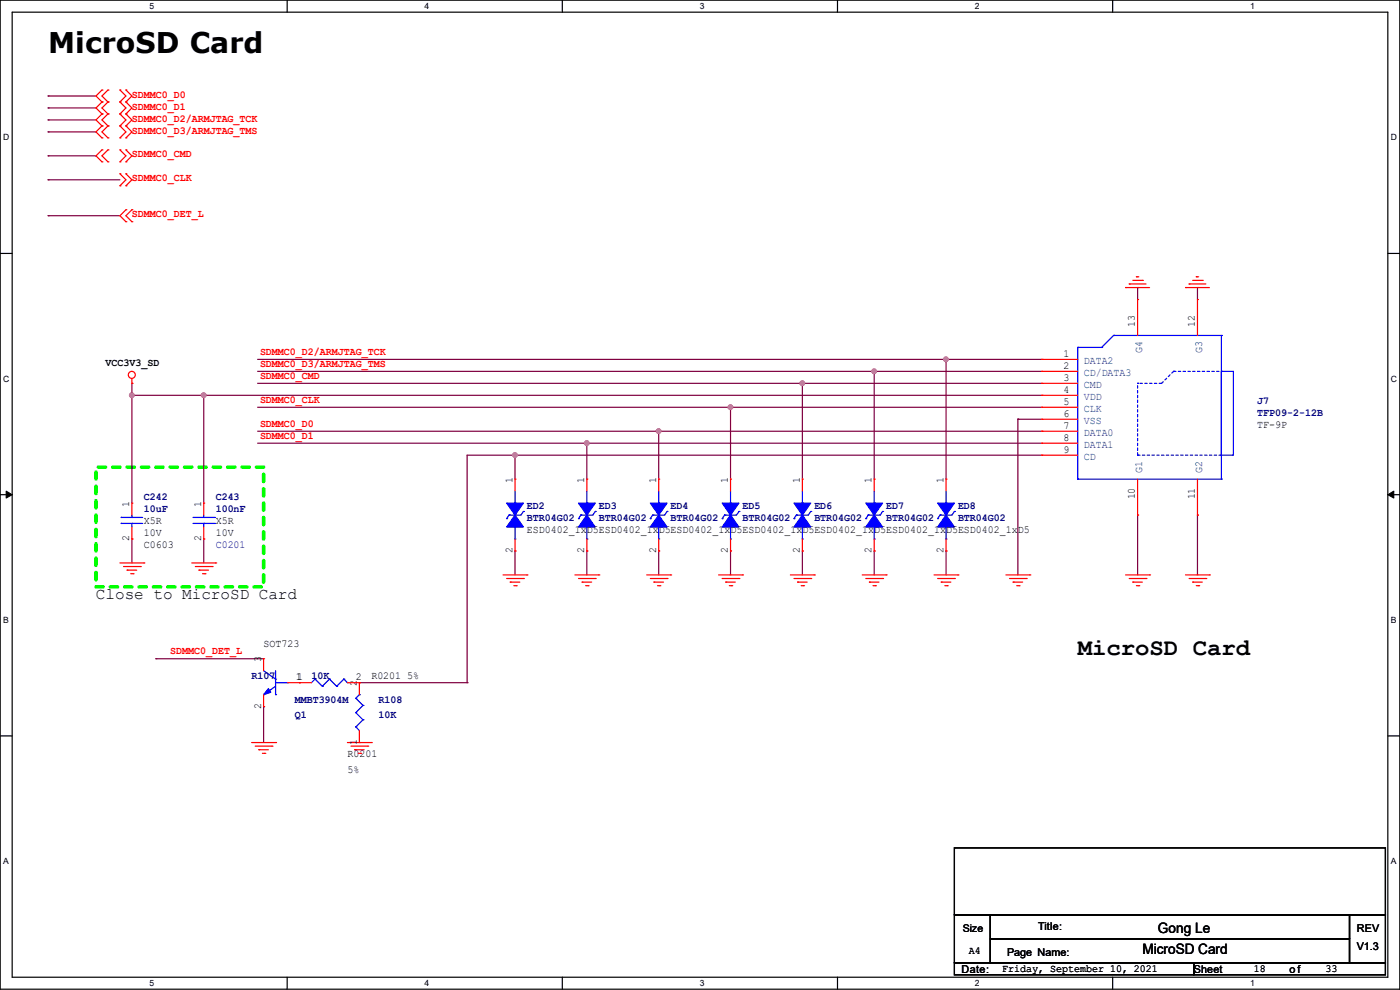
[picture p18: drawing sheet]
<svg xmlns="http://www.w3.org/2000/svg" width="297mm" height="210mm" viewBox="0 0 297 210" stroke-linecap="round" stroke-linejoin="round" font-family="sans-serif">
<defs><g id="words">
<text font-size="6.1" x="10.2" y="11.2">MicroSD Card</text>
<text font-size="5.1" x="228.6" y="138.9">MicroSD Card</text>
<text font-size="3.4" x="20.4" y="127.2">Close to MicroSD Card</text>
<g font-size="3">
<text x="245.7" y="197.9">Gong Le</text>
<text x="242.4" y="202.4">MicroSD Card</text>
</g>
<g font-size="2.3" fill="#f00">
<text x="28" y="20.7">SDMMC0_D0</text>
<text x="28" y="23.2">SDMMC0_D1</text>
<text x="28" y="25.8">SDMMC0_D2/ARMJTAG_TCK</text>
<text x="28" y="28.3">SDMMC0_D3/ARMJTAG_TMS</text>
<text x="28" y="33.4">SDMMC0_CMD</text>
<text x="28" y="38.5">SDMMC0_CLK</text>
<text x="28" y="46.1">SDMMC0_DET_L</text>
<text x="55.2" y="77.9">SDMMC0_D3/ARMJTAG_TMS</text>
<text x="55.2" y="75.3">SDMMC0_D2/ARMJTAG_TCK</text>
<text x="55.2" y="80.4">SDMMC0_CMD</text>
<text x="55.2" y="85.5">SDMMC0_CLK</text>
<text x="55.2" y="93.1">SDMMC0_D1</text>
<text x="55.2" y="90.6">SDMMC0_D0</text>
<text x="36.1" y="138.8">SDMMC0_DET_L</text>
</g>
<g font-size="2.3">
<text x="240.8" y="69.4" transform="rotate(-90 240.8 69.4)">13</text>
<text x="253.5" y="69.4" transform="rotate(-90 253.5 69.4)">12</text>
<text x="22.4" y="77.6">VCC3V3_SD</text>
<text x="225.6" y="75.7">1</text>
<text x="225.6" y="78.2">2</text>
<text x="225.6" y="80.8">3</text>
<text x="225.6" y="83.3">4</text>
<text x="225.6" y="85.9">5</text>
<text x="225.6" y="88.4">6</text>
<text x="225.6" y="90.9">7</text>
<text x="225.6" y="93.5">8</text>
<text x="266.7" y="90.8">TF-9P</text>
<text x="225.6" y="96">9</text>
<text x="27.4" y="107.5" transform="rotate(-90 27.4 107.5)">1</text>
<text x="42.7" y="107.5" transform="rotate(-90 42.7 107.5)">1</text>
<text x="108.7" y="102.4" transform="rotate(-90 108.7 102.4)">1</text>
<text x="124" y="102.4" transform="rotate(-90 124 102.4)">1</text>
<text x="139.2" y="102.4" transform="rotate(-90 139.2 102.4)">1</text>
<text x="154.4" y="102.4" transform="rotate(-90 154.4 102.4)">1</text>
<text x="169.7" y="102.4" transform="rotate(-90 169.7 102.4)">1</text>
<text x="184.9" y="102.4" transform="rotate(-90 184.9 102.4)">1</text>
<text x="200.2" y="102.4" transform="rotate(-90 200.2 102.4)">1</text>
<text x="240.8" y="106" transform="rotate(-90 240.8 106)">10</text>
<text x="253.5" y="106" transform="rotate(-90 253.5 106)">11</text>
<text x="30.5" y="111.1">X5R</text>
<text x="30.5" y="113.7">10V</text>
<text x="45.8" y="111.1">X5R</text>
<text x="45.8" y="113.7">10V</text>
<text x="111.8" y="113.2">ESD0402_1xD5ESD0402_1xD5ESD0402_1xD5ESD0402_1xD5ESD0402_1xD5ESD0402_1xD5ESD0402_1xD5</text>
<text x="27.4" y="114.9" transform="rotate(-90 27.4 114.9)">2</text>
<text x="30.5" y="116.2">C0603</text>
<text x="42.7" y="114.9" transform="rotate(-90 42.7 114.9)">2</text>
<text x="108.7" y="117.4" transform="rotate(-90 108.7 117.4)">2</text>
<text x="124" y="117.4" transform="rotate(-90 124 117.4)">2</text>
<text x="139.2" y="117.4" transform="rotate(-90 139.2 117.4)">2</text>
<text x="154.4" y="117.4" transform="rotate(-90 154.4 117.4)">2</text>
<text x="169.7" y="117.4" transform="rotate(-90 169.7 117.4)">2</text>
<text x="184.9" y="117.4" transform="rotate(-90 184.9 117.4)">2</text>
<text x="200.2" y="117.4" transform="rotate(-90 200.2 117.4)">2</text>
<text x="55.9" y="137.3">SOT723</text>
<text x="55.4" y="140.5" transform="rotate(-90 55.4 140.5)">3</text>
<text x="62.8" y="144.3">11</text>
<text x="75.5" y="144.3">2</text>
<text x="75.7" y="145.6" transform="rotate(-90 75.7 145.6)">2</text>
<text x="78.8" y="144.1">R0201 5%</text>
<text x="55.4" y="150.4" transform="rotate(-90 55.4 150.4)">2</text>
<text x="73.7" y="160.7">R0201</text>
<text x="75.7" y="158" transform="rotate(-90 75.7 158)">1</text>
<text x="73.7" y="164">5%</text>
<text x="220.3" y="197.2">Title:</text>
<text x="287.8" y="197.7">REV</text>
<text x="205.5" y="202.3">A4</text>
<text x="213.7" y="202.8">Page Name:</text>
<text x="287.8" y="201.5">V1.3</text>
<text x="204" y="206.3">Date:</text>
<text x="212.6" y="206.1">Friday, September 10, 2021</text>
<text x="253.3" y="206.3">Sheet</text>
<text x="266" y="206.1">18</text>
<text x="273.6" y="206.3">of</text>
<text x="281.2" y="206.1">33</text>
</g>
<g font-size="2.3" fill="#004080">
<text x="229.9" y="77.2">DATA2</text>
<text x="242.3" y="75" transform="rotate(-90 242.3 75)">G4</text>
<text x="255" y="75" transform="rotate(-90 255 75)">G3</text>
<text x="229.9" y="79.7">CD/DATA3</text>
<text x="229.9" y="82.3">CMD</text>
<text x="229.9" y="84.8">VDD</text>
<text x="229.9" y="87.3">CLK</text>
<text x="229.9" y="89.9">VSS</text>
<text x="229.9" y="92.4">DATA0</text>
<text x="229.9" y="95">DATA1</text>
<text x="229.9" y="97.5">CD</text>
<text x="242.3" y="100.4" transform="rotate(-90 242.3 100.4)">G1</text>
<text x="255" y="100.4" transform="rotate(-90 255 100.4)">G2</text>
</g>
<g font-size="2.3" fill="#000080">
<text x="266.7" y="85.7">J7</text>
<text x="266.7" y="88.3">TFP09-2-12B</text>
<text x="30.5" y="106">C242</text>
<text x="45.8" y="106">C243</text>
<text x="30.5" y="108.6">10uF</text>
<text x="45.8" y="108.6">100nF</text>
<text x="111.8" y="108.1">ED2</text>
<text x="111.8" y="110.6">BTR04G02</text>
<text x="127" y="108.1">ED3</text>
<text x="127" y="110.6">BTR04G02</text>
<text x="142.3" y="108.1">ED4</text>
<text x="142.3" y="110.6">BTR04G02</text>
<text x="157.5" y="108.1">ED5</text>
<text x="157.5" y="110.6">BTR04G02</text>
<text x="172.8" y="108.1">ED6</text>
<text x="172.8" y="110.6">BTR04G02</text>
<text x="188" y="108.1">ED7</text>
<text x="188" y="110.6">BTR04G02</text>
<text x="203.2" y="108.1">ED8</text>
<text x="203.2" y="110.6">BTR04G02</text>
<text x="45.8" y="116.2">C0201</text>
<text x="53.4" y="144.1">R107</text>
<text x="62.5" y="149.2">MMBT3904M</text>
<text x="66.1" y="144.1">10K</text>
<text x="80.3" y="149.2">R108</text>
<text x="62.5" y="152.3">Q1</text>
<text x="80.3" y="152.3">10K</text>
</g>
<text font-size="2.2" x="204.3" y="197.7">Size</text>
<g font-size="1.8">
<text x="31.7" y="1.9">5</text>
<text x="90.1" y="1.9">4</text>
<text x="148.5" y="1.9">3</text>
<text x="206.8" y="1.9">2</text>
<text x="265.2" y="1.9">1</text>
<text x=".7" y="29.8">D</text>
<text x="295.1" y="29.8">D</text>
<text x=".7" y="80.9">C</text>
<text x="295.1" y="80.9">C</text>
<text x=".7" y="132.1">B</text>
<text x="295.1" y="132.1">B</text>
<text x=".7" y="183.3">A</text>
<text x="295.1" y="183.3">A</text>
<text x="31.7" y="209.2">5</text>
<text x="90.1" y="209.2">4</text>
<text x="148.5" y="209.2">3</text>
<text x="206.8" y="209.2">2</text>
<text x="265.2" y="209.2">1</text>
</g>
</g></defs>
<path d="M0 0h297v209.8h-297zM2.6 2.6h291.8v204.7h-291.8z" fill="none" stroke="#000" stroke-width=".25"/>
<g fill="#fff">
<path d="M31.7 .3h1v2h-1z"/>
<path d="M31.7 207.6h1v1.9h-1z"/>
</g>
<path d="M60.9 0v2.6M60.9 207.3v2.5" fill="none" stroke="#000" stroke-width=".25"/>
<g fill="#fff">
<path d="M90.1 .3h1v2h-1z"/>
<path d="M90.1 207.6h1v1.9h-1z"/>
</g>
<path d="M119.3 0v2.6M119.3 207.3v2.5" fill="none" stroke="#000" stroke-width=".25"/>
<g fill="#fff">
<path d="M148.5 .3h.9v2h-.9z"/>
<path d="M148.5 207.6h.9v1.9h-.9z"/>
</g>
<path d="M177.7 0v2.6M177.7 207.3v2.5" fill="none" stroke="#000" stroke-width=".25"/>
<g fill="#fff">
<path d="M206.8 .3h1v2h-1z"/>
<path d="M206.8 207.6h1v1.9h-1z"/>
</g>
<path d="M236.1 0v2.6M236.1 207.3v2.5" fill="none" stroke="#000" stroke-width=".25"/>
<g fill="#fff">
<path d="M265.2 .3h1v2h-1z"/>
<path d="M265.2 207.6h1v1.9h-1z"/>
<path d="M.7 28.2h1.2v1.9h-1.2z"/>
<path d="M295.1 28.2h1.2v1.9h-1.2z"/>
<path d="M.7 79.3h1.2v2h-1.2z"/>
<path d="M295.1 79.3h1.2v2h-1.2z"/>
</g>
<path d="M0 53.8h2.6M294.4 53.8h2.6" fill="none" stroke="#000" stroke-width=".25"/>
<g fill="#fff">
<path d="M.7 130.5h1.2v2h-1.2z"/>
<path d="M295.1 130.5h1.1v2h-1.1z"/>
</g>
<path d="M0 104.9h2.6M294.4 104.9h2.6" fill="none" stroke="#000" stroke-width=".25"/>
<path d="M1.3 104.2l1.3 .7-1.3 .8zM294.4 104.9l1.3-.7v1.5z" fill="#000" stroke="#000" stroke-width=".21"/>
<g fill="#fff">
<path d="M.7 181.7h1.2v2h-1.2z"/>
<path d="M295.1 181.7h1.1v2h-1.1z"/>
</g>
<path d="M0 156.1h2.6M294.4 156.1h2.6M202.5 179.9h91.4v14.2h-91.4zM202.5 194.1h7.6v10.2h-7.6zM210.1 194.1h76.2v5.1h-76.2zM210.1 199.2h76.2v5.1h-76.2zM286.3 194.1h7.6v10.2h-7.6zM202.5 204.3h50.8v2.5h-50.8zM253.3 204.3h40.6v2.5h-40.6z" fill="none" stroke="#000" stroke-width=".25"/>
<path d="M20.4 99.1h35.5v25.4h-35.5z" fill="none" stroke="#0f0" stroke-width=".76" stroke-dasharray="1.5 1.5"/>
<g fill="none" stroke="#800040" stroke-width=".25">
<path d="M10.2 20.4h.1M10.2 22.9h.1M10.2 33.1h.1M10.2 38.1h.1M10.2 25.4h.1M10.2 28h.1M10.2 20.4h10.2M10.2 22.9h10.2M10.2 33.1h10.2M10.2 38.1h15.2M10.2 25.4h10.2M10.2 28h10.2"/>
<path d="M10.2 45.8h.1M10.2 45.8h15.2M54.7 78.8h166.3M54.7 76.2h166.3M185.5 78.8h.1M185.5 78.8v22.8M200.7 76.2h.1M200.7 76.2v25.4M241.3 61h.1M241.3 61v2.5M254 61h.1M254 61v2.5"/>
<path d="M28 83.9h.1M28 81.3h.1M28 83.9h193M28 81.3v25.4M43.2 83.9h.1M43.2 83.9v22.8M54.7 81.3h166.3M54.7 86.4h166.3M54.7 94h166.3M54.7 91.5h166.3M109.3 96.6h.1M109.3 96.6v5"/>
<path d="M124.5 94h.1M124.5 94v7.6M139.7 91.5h.1M139.7 91.5v10.1M155 86.4h.1M155 86.4v15.2M170.2 81.3h.1M170.2 81.3v20.3M215.9 88.9h.1M215.9 88.9h5.1M215.9 88.9v33.1M221 96.6h-121.9v48.2"/>
<path d="M28 114.3h.1M28 114.3v5.1M43.2 114.3h.1M43.2 114.3v5.1M109.3 116.9h.1M109.3 116.9v5.1M124.5 116.9h.1M124.5 116.9v5.1M139.7 116.9h.1M139.7 116.9v5.1M155 116.9h.1M155 116.9v5.1"/>
<path d="M170.2 116.9h.1M170.2 116.9v5.1M185.5 116.9h.1M185.5 116.9v5.1M200.7 116.9h.1M200.7 116.9v5.1M241.3 109.3h.1M241.3 109.3v12.7M254 109.3h.1M254 109.3v12.7M33.1 139.7h.1M33.1 139.7h22.8"/>
<path d="M55.9 149.9h.1M55.9 149.9v7.6M76.2 144.8h.1M76.2 144.8h22.9M99.1 144.8h.1"/>
</g>
<g fill="#f0f" stroke="#f0f" stroke-width=".25">
<circle cx="170.2" cy="81.3" r=".49"/>
<circle cx="28" cy="83.8" r=".49"/>
<circle cx="155" cy="86.4" r=".49"/>
<circle cx="185.4" cy="78.8" r=".49"/>
<circle cx="124.5" cy="94" r=".49"/>
<circle cx="139.7" cy="91.5" r=".49"/>
<circle cx="109.2" cy="96.5" r=".49"/>
<circle cx="200.7" cy="76.2" r=".49"/>
<circle cx="43.2" cy="83.8" r=".49"/>
</g>
<g fill="none" stroke="#f00" stroke-width=".25">
<path d="M21.6 19.1h.1M21.6 19.1l-1.2 1.3 1.2 1.2M22.9 19.1h.1M22.9 19.1l-1.3 1.3 1.3 1.2M25.4 19.1h.1M25.4 19.1l1.3 1.3-1.3 1.2M26.7 19.1h.1M26.7 19.1l1.3 1.3-1.3 1.2M21.6 31.8h.1M21.6 34.3h.1M21.6 21.6h.1M21.6 24.2h.1"/>
<path d="M21.6 26.7h.1M21.6 29.3h.1M21.6 31.8l-1.2 1.3 1.2 1.2M21.6 24.2l-1.2 1.2 1.2 1.3M21.6 26.7l-1.2 1.3 1.2 1.3M21.6 21.6l-1.2 1.3 1.2 1.3M22.9 34.3h.1M22.9 31.8h.1M22.9 21.6h.1M22.9 24.2h.1M22.9 26.7h.1M22.9 29.3h.1"/>
<path d="M22.9 31.8l-1.3 1.3 1.3 1.2M22.9 26.7l-1.3 1.3 1.3 1.3M22.9 24.2l-1.3 1.2 1.3 1.3M22.9 21.6l-1.3 1.3 1.3 1.3M25.4 39.4h.1M25.4 36.9h.1M25.4 34.3h.1M25.4 31.8h.1M25.4 21.6h.1M25.4 24.2h.1M25.4 26.7h.1M25.4 29.3h.1"/>
<path d="M25.4 36.9l1.3 1.2-1.3 1.3M25.4 26.7l1.3 1.3-1.3 1.3M25.4 31.8l1.3 1.3-1.3 1.2M25.4 24.2l1.3 1.2-1.3 1.3M25.4 21.6l1.3 1.3-1.3 1.3M26.7 39.4h.1M26.7 36.9h.1M26.7 34.3h.1M26.7 31.8h.1M26.7 21.6h.1M26.7 24.2h.1M26.7 26.7h.1"/>
<path d="M26.7 29.3h.1M26.7 36.9l1.3 1.2-1.3 1.3M26.7 24.2l1.3 1.2-1.3 1.3M26.7 31.8l1.3 1.3-1.3 1.2M26.7 26.7l1.3 1.3-1.3 1.3M26.7 21.6l1.3 1.3-1.3 1.3M26.7 44.5h.1M26.7 47h.1M26.7 44.5l-1.3 1.3 1.3 1.2M28 47h.1M28 44.5h.1M28 44.5l-1.3 1.3 1.3 1.2"/>
<path d="M240.3 59.5h2.1M241.1 58.7h.1M241.1 58.7h.5M242.4 59.5h.1M253 59.5h2.1M253.8 58.7h.1M253.8 58.7h.5M255.1 59.5h.1M221 78.8h.1M221 76.2h.1M221 78.8h7.6M221 76.2h7.6"/>
<path d="M238.8 61h.1M238.8 61h5.1M239.6 60.2h.1M239.6 60.2h3.5M241.3 63.5h.1M241.3 63.5v7.7M251.5 61h.1M251.5 61h5.1M252.3 60.2h.1M252.3 60.2h3.5M254 63.5h.1M254 63.5v7.7"/>
<path d="M28 81.3h.1M28 80.3v1M221 81.3h.1M221 83.9h.1M221 86.4h.1M221 88.9h.1M221 91.5h.1M221 94h.1M221 96.6h.1M221 81.3h7.6M221 83.9h7.6M221 86.4h7.6"/>
<path d="M221 88.9h7.6M221 91.5h7.6M221 94h7.6M221 96.6h7.6M25.4 119.4h5.1M28 106.7h.1M28 114.3h.1M28 106.7v2.6M28 111.8v2.5M30.5 119.4h.1M40.7 119.4h5.1M43.2 106.7h.1"/>
<path d="M43.2 114.3h.1M43.2 106.7v2.6M43.2 111.8v2.5M45.8 119.4h.1M109.3 101.6h.1M109.3 116.9h.1M109.3 101.6v2.6M109.3 114.3v2.6M124.5 101.6h.1M124.5 116.9h.1M124.5 101.6v2.6M124.5 114.3v2.6"/>
<path d="M139.7 101.6h.1M139.7 116.9h.1M139.7 101.6v2.6M139.7 114.3v2.6M155 101.6h.1M155 116.9h.1M155 101.6v2.6M155 114.3v2.6M170.2 101.6h.1M170.2 116.9h.1M170.2 101.6v2.6M170.2 114.3v2.6"/>
<path d="M185.5 101.6h.1M185.5 116.9h.1M185.5 101.6v2.6M185.5 114.3v2.6M200.7 101.6h.1M200.7 116.9h.1M200.7 101.6v2.6M200.7 114.3v2.6M241.3 109.3h.1M241.3 101.6v7.7M254 109.3h.1M254 101.6v7.7"/>
<path d="M26.2 120.2h3.6M27 120.9h.1M27 120.9h2M27.7 121.7h.5M28.2 121.7h.1M29.8 120.2h.1M41.4 120.2h3.6M42.2 120.9h.1M42.2 120.9h2M43 121.7h.5M43.5 121.7h.1M45 120.2h.1"/>
<path d="M55.9 139.7h.1M55.9 139.7v2.6M106.7 122h5.1M107.5 122.7h3.5M108.2 123.5h.1M108.2 123.5h2.1M109 124.2h.5M109.5 124.2h.1M111 122.7h.1M111.8 122h.1M122 122h5M122.7 122.7h3.6"/>
<path d="M123.5 123.5h.1M123.5 123.5h2M124.2 124.2h.6M124.8 124.2h.1M126.3 122.7h.1M127 122h.1M137.2 122h5.1M138 122.7h3.5M138.7 123.5h.1M138.7 123.5h2.1M139.5 124.2h.5M140 124.2h.1"/>
<path d="M141.5 122.7h.1M142.3 122h.1M152.4 122h5.1M153.2 122.7h3.6M154 123.5h.1M154 123.5h2M154.7 124.2h.5M155.2 124.2h.1M156.8 122.7h.1M157.5 122h.1M167.7 122h5.1M168.4 122.7h3.6"/>
<path d="M169.2 123.5h.1M169.2 123.5h2M170 124.2h.5M170.5 124.2h.1M172 122.7h.1M172.8 122h.1M182.9 122h5.1M183.7 122.7h3.5M184.4 123.5h.1M184.4 123.5h2.1M185.2 124.2h.5M185.7 124.2h.1"/>
<path d="M187.2 122.7h.1M188 122h.1M198.2 122h5M198.9 122.7h3.6M199.7 123.5h.1M199.7 123.5h2M200.4 124.2h.6M201 124.2h.1M202.5 122.7h.1M203.2 122h.1M213.4 122h5.1M214.2 122.7h3.5"/>
<path d="M214.9 123.5h.1M214.9 123.5h2.1M215.7 124.2h.5M216.2 124.2h.1M217.7 122.7h.1M218.5 122h.1M238.8 122h5.1M239.6 122.7h3.5M240.3 123.5h.1M240.3 123.5h2.1M241.1 124.2h.5M241.6 124.2h.1"/>
<path d="M243.1 122.7h.1M243.9 122h.1M251.5 122h5.1M252.3 122.7h3.5M253 123.5h.1M253 123.5h2.1M253.8 124.2h.5M254.3 124.2h.1M255.8 122.7h.1M256.6 122h.1M53.4 157.5h5.1M54.1 158.3h3.6"/>
<path d="M54.9 159h.1M54.9 159h2M55.7 159.8h.5M55.9 149.9h.1M55.9 147.4v2.5M56.2 159.8h.1M57.7 158.3h.1M58.5 157.5h.1M61 144.8h5.1M63.5 144.8h.1M73.7 157.5h5.1M73.7 144.8h2.5"/>
<path d="M74.5 158.3h3.5M75.2 159h.1M75.2 159h2.1M76 159.8h.5M76.2 157.5h.1M76.2 144.8h.1M76.2 144.8v2.6M76.2 155v2.5M76.5 159.8h.1M78 158.3h.1M78.8 157.5h.1"/>
<circle cx="28" cy="79.5" r=".74"/>
</g>
<g fill="none" stroke="#00f" stroke-width=".25">
<path d="M228.6 73.7h.1M228.6 73.7v27.9M228.6 73.7h5.1M233.7 73.7h.1M236.3 71.2h.1M236.3 71.2h22.8M236.3 71.2l-2.6 2.5M259.1 78.8h2.6v17.8h-2.6zM259.1 71.2h.1M259.1 71.2v30.4M25.7 111h.1M25.7 109.8h.1"/>
<path d="M25.7 111h4.6M25.7 109.8h4.6M28 109.8h.1M28 111h.1M28 109.3v.5M28 111v.8M40.9 111h4.6M40.9 109.8h4.6M43.2 109.8h.1M43.2 111h.1M43.2 109.3v.5M43.2 111v.8"/>
<path d="M45.5 111h.1M45.5 109.8h.1M107.5 110h.1M108 109.3h.1M108 109.3l-.5 .7M109.3 106.7h.1M109.3 114.3h.1M109.3 104.2v2.5M109.3 111.8v2.5M111 108.5h.1M111 108.5l-.5 .8h-2.5M122.7 110h.1"/>
<path d="M123.2 109.3h.1M123.2 109.3l-.5 .7M124.5 106.7h.1M124.5 114.3h.1M124.5 104.2v2.5M124.5 111.8v2.5M126.3 108.5h.1M126.3 108.5l-.5 .8h-2.6M138 110h.1M138.5 109.3h.1M138.5 109.3l-.5 .7M139.7 106.7h.1"/>
<path d="M139.7 114.3h.1M139.7 104.2v2.5M139.7 111.8v2.5M141.5 108.5h.1M141.5 108.5l-.5 .8h-2.5M153.2 110h.1M153.7 109.3h.1M153.7 109.3l-.5 .7M155 106.7h.1M155 114.3h.1M155 104.2v2.5M155 111.8v2.5"/>
<path d="M156.8 108.5h.1M156.8 108.5l-.5 .8h-2.6M168.4 110h.1M169 109.3h.1M169 109.3l-.6 .7M170.2 106.7h.1M170.2 114.3h.1M170.2 104.2v2.5M170.2 111.8v2.5M172 108.5h.1M172 108.5l-.5 .8h-2.5M183.7 110h.1"/>
<path d="M184.2 109.3h.1M184.2 109.3l-.5 .7M185.5 106.7h.1M185.5 114.3h.1M185.5 104.2v2.5M185.5 111.8v2.5M187.2 108.5h.1M187.2 108.5l-.5 .8h-2.5M198.9 110h.1M199.4 109.3h.1M199.4 109.3l-.5 .7M200.7 106.7h.1"/>
<path d="M200.7 114.3h.1M200.7 104.2v2.5M200.7 111.8v2.5M202.5 108.5h.1M202.5 108.5l-.5 .8h-2.6M228.6 101.6h.1M228.6 101.6h30.5M259.1 101.6h.1M55.9 147.4h.1M55.9 142.3l2.6 1.8M58.5 144.1h.1M58.5 147.4h.1"/>
<path d="M58.5 145.6l-2.6 1.8M58.5 142.3v5.1M58.5 144.8h2.5M61 144.8h.1M66.8 144.1h.1M66.8 144.1l-.7 .7M66.8 144.1l1.6 1.5M68.4 145.6h.1M69.9 144.1h.1M69.9 144.1l-1.5 1.5M69.9 144.1l1.5 1.5M71.4 145.6h.1"/>
<path d="M72.9 144.1h.1M72.9 144.1l-1.5 1.5M72.9 144.1l.8 .7M73.7 144.8h.1M75.5 154.2h.1M75.5 151.2h.1M75.5 148.1h.1M75.5 154.2l.7 .8M75.5 151.2l1.5 1.5M75.5 148.1l1.5 1.5M76.2 147.4h.1M76.2 147.4l-.7 .7"/>
<path d="M77 152.7h.1M77 149.6h.1M77 152.7l-1.5 1.5M77 149.6l-1.5 1.6"/>
</g>
<g fill="#00f" stroke="#00f" stroke-width=".25">
<path d="M56.9 146.1l.5 .8-1.5 .5z"/>
<path d="M153.2 106.7h3.6l-1.8 2.6z" fill-rule="evenodd"/>
<path d="M155 109.3l1.8 2.5h-3.6z" fill-rule="evenodd"/>
<path d="M198.9 106.7h3.6l-1.8 2.6z" fill-rule="evenodd"/>
<path d="M200.7 109.3l1.8 2.5h-3.6z" fill-rule="evenodd"/>
<path d="M122.7 106.7h3.6l-1.8 2.6z" fill-rule="evenodd"/>
<path d="M124.5 109.3l1.8 2.5h-3.6z" fill-rule="evenodd"/>
<path d="M168.4 106.7h3.6l-1.8 2.6z" fill-rule="evenodd"/>
<path d="M170.2 109.3l1.8 2.5h-3.6z" fill-rule="evenodd"/>
<path d="M138 106.7h3.5l-1.8 2.6z" fill-rule="evenodd"/>
<path d="M139.7 109.3l1.8 2.5h-3.5z" fill-rule="evenodd"/>
<path d="M183.7 106.7h3.5l-1.7 2.6z" fill-rule="evenodd"/>
<path d="M185.5 109.3l1.7 2.5h-3.5z" fill-rule="evenodd"/>
<path d="M107.5 106.7h3.5l-1.7 2.6z" fill-rule="evenodd"/>
<path d="M109.3 109.3l1.7 2.5h-3.5z" fill-rule="evenodd"/>
</g>
<path d="M249 78.8h.1M249 78.8h10.1M259.1 78.8h.1M241.3 96.6h.1M241.3 96.6v-15.3M241.3 81.3h.1M246.4 81.3l2.6-2.5M246.4 81.3h-5.1M259.1 96.6h-17.8" fill="none" stroke="#00f" stroke-width=".25" stroke-dasharray=".5 .5"/>
<use href="#words"/>
</svg>
